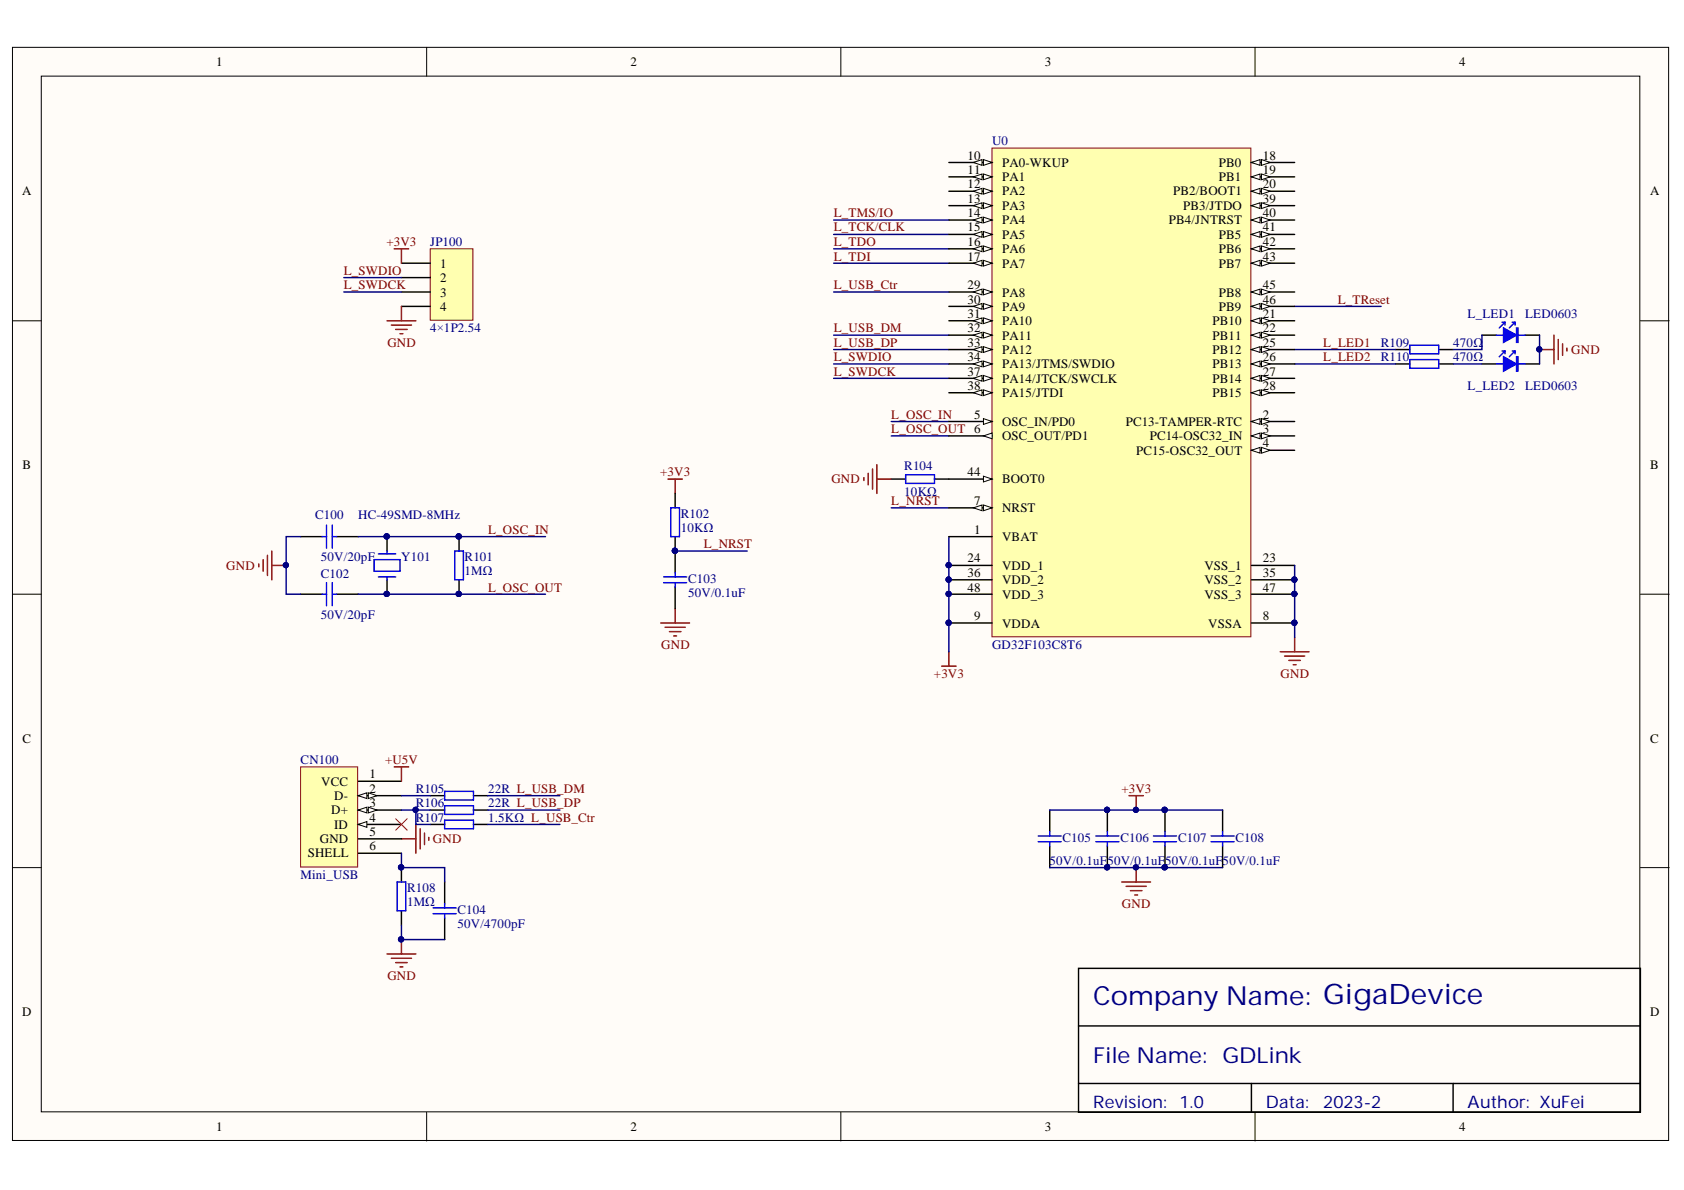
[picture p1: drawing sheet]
<svg xmlns="http://www.w3.org/2000/svg" width="297mm" height="210mm" viewBox="0 0 297 210" stroke-linecap="round" stroke-linejoin="round" font-family="sans-serif">
<defs><g id="words">
<text font-size="4.6" fill="#000080" x="192.8" y="177.2">Company Name: GigaDevice</text>
<text font-size="3.9" fill="#000080" x="192.8" y="187.6">File Name: GDLink</text>
<g font-size="3" fill="#000080">
<text x="192.8" y="195.4">Revision:</text>
<text x="208" y="195.4">1.0</text>
<text x="223.3" y="195.4">Data:</text>
<text x="233.4" y="195.4">2023-2</text>
<text x="258.9" y="195.4">Author: XuFei</text>
</g>
<g font-size="2.3">
<text x="38.1" y="11.7">1</text>
<text x="111.2" y="11.7">2</text>
<text x="184.3" y="11.7">3</text>
<text x="257.4" y="11.7">4</text>
<text x="170.7" y="28.1">10</text>
<text x="176.8" y="29.4">PA0-WKUP</text>
<text x="215" y="29.4">PB0</text>
<text x="222.8" y="28.1">18</text>
<text x="3.9" y="34.5">A</text>
<text x="170.7" y="30.7">11</text>
<text x="170.7" y="33.2">12</text>
<text x="170.7" y="35.7">13</text>
<text x="176.8" y="31.9">PA1</text>
<text x="176.8" y="34.5">PA2</text>
<text x="206.9" y="34.5">PB2/BOOT1</text>
<text x="215" y="31.9">PB1</text>
<text x="222.8" y="30.7">19</text>
<text x="222.8" y="33.2">20</text>
<text x="222.8" y="35.7">39</text>
<text x="291.1" y="34.5">A</text>
<text x="170.7" y="38.3">14</text>
<text x="170.7" y="40.8">15</text>
<text x="176.8" y="37">PA3</text>
<text x="176.8" y="39.5">PA4</text>
<text x="206.2" y="39.5">PB4/JNTRST</text>
<text x="208.7" y="37">PB3/JTDO</text>
<text x="222.8" y="38.3">40</text>
<text x="222.8" y="40.8">41</text>
<text x="77.6" y="47.2">1</text>
<text x="170.7" y="43.4">16</text>
<text x="170.7" y="46">17</text>
<text x="176.8" y="42.1">PA5</text>
<text x="176.8" y="44.7">PA6</text>
<text x="176.8" y="47.2">PA7</text>
<text x="215" y="42.1">PB5</text>
<text x="215" y="44.7">PB6</text>
<text x="215" y="47.2">PB7</text>
<text x="222.8" y="43.4">42</text>
<text x="222.8" y="46">43</text>
<text x="77.6" y="49.8">2</text>
<text x="77.6" y="52.3">3</text>
<text x="170.7" y="51">29</text>
<text x="170.7" y="53.6">30</text>
<text x="176.8" y="52.3">PA8</text>
<text x="215" y="52.3">PB8</text>
<text x="222.8" y="51">45</text>
<text x="222.8" y="53.6">46</text>
<text x="77.6" y="54.8">4</text>
<text x="170.7" y="56.1">31</text>
<text x="170.7" y="58.6">32</text>
<text x="176.8" y="54.8">PA9</text>
<text x="176.8" y="57.4">PA10</text>
<text x="176.8" y="59.9">PA11</text>
<text x="213.9" y="57.4">PB10</text>
<text x="213.9" y="59.9">PB11</text>
<text x="215" y="54.8">PB9</text>
<text x="222.8" y="56.1">21</text>
<text x="222.8" y="58.6">22</text>
<text x="170.7" y="61.2">33</text>
<text x="170.7" y="63.7">34</text>
<text x="176.8" y="62.4">PA12</text>
<text x="176.8" y="65">PA13/JTMS/SWDIO</text>
<text x="213.9" y="62.4">PB12</text>
<text x="213.9" y="65">PB13</text>
<text x="222.8" y="61.2">25</text>
<text x="222.8" y="63.7">26</text>
<text x="170.7" y="66.2">37</text>
<text x="170.7" y="68.8">38</text>
<text x="176.8" y="67.5">PA14/JTCK/SWCLK</text>
<text x="176.8" y="70.1">PA15/JTDI</text>
<text x="213.9" y="67.5">PB14</text>
<text x="213.9" y="70.1">PB15</text>
<text x="222.8" y="66.2">27</text>
<text x="222.8" y="68.8">28</text>
<text x="171.8" y="73.9">5</text>
<text x="176.8" y="75.1">OSC_IN/PD0</text>
<text x="176.8" y="77.7">OSC_OUT/PD1</text>
<text x="198.6" y="75.1">PC13-TAMPER-RTC</text>
<text x="202.8" y="77.7">PC14-OSC32_IN</text>
<text x="222.8" y="73.9">2</text>
<text x="222.8" y="76.4">3</text>
<text x="4" y="82.7">B</text>
<text x="170.7" y="84">44</text>
<text x="200.4" y="80.2">PC15-OSC32_OUT</text>
<text x="222.8" y="78.9">4</text>
<text x="291.1" y="82.7">B</text>
<text x="171.8" y="89.1">7</text>
<text x="176.8" y="85.3">BOOT0</text>
<text x="171.8" y="94.1">1</text>
<text x="176.8" y="90.3">NRST</text>
<text x="176.8" y="95.4">VBAT</text>
<text x="170.7" y="99.2">24</text>
<text x="170.7" y="101.7">36</text>
<text x="176.8" y="100.5">VDD_1</text>
<text x="212.4" y="100.5">VSS_1</text>
<text x="222.8" y="99.2">23</text>
<text x="222.8" y="101.7">35</text>
<text x="170.7" y="104.4">48</text>
<text x="176.8" y="103">VDD_2</text>
<text x="176.8" y="105.6">VDD_3</text>
<text x="212.4" y="103">VSS_2</text>
<text x="212.4" y="105.6">VSS_3</text>
<text x="222.8" y="104.4">47</text>
<text x="171.8" y="109.4">9</text>
<text x="176.8" y="110.7">VDDA</text>
<text x="213.1" y="110.7">VSSA</text>
<text x="222.8" y="109.4">8</text>
<text x="4" y="131">C</text>
<text x="291.1" y="131">C</text>
<text x="65.2" y="137.3">1</text>
<text x="56.7" y="138.6">VCC</text>
<text x="58.4" y="143.6">D+</text>
<text x="58.9" y="141.1">D-</text>
<text x="65.2" y="139.8">2</text>
<text x="65.2" y="142.4">3</text>
<text x="56.4" y="148.7">GND</text>
<text x="58.9" y="146.2">ID</text>
<text x="65.2" y="144.9">4</text>
<text x="65.2" y="147.4">5</text>
<text x="65.2" y="150">6</text>
<text x="54.3" y="151.2">SHELL</text>
<text x="3.9" y="179.2">D</text>
<text x="291.1" y="179.2">D</text>
<text x="38.1" y="199.5">1</text>
<text x="111.2" y="199.5">2</text>
<text x="184.3" y="199.5">3</text>
<text x="257.4" y="199.5">4</text>
</g>
<g font-size="2.3" fill="#000080">
<text x="175" y="25.6">U0</text>
<text x="75.9" y="43.4">JP100</text>
<text x="75.9" y="58.6">4×1P2.54</text>
<text x="258.9" y="56.1">L_LED1</text>
<text x="269" y="56.1">LED0603</text>
<text x="243.6" y="61.2">R109</text>
<text x="243.6" y="63.7">R110</text>
<text x="256.3" y="61.2">470Ω</text>
<text x="256.3" y="63.7">470Ω</text>
<text x="258.9" y="68.8">L_LED2</text>
<text x="269" y="68.8">LED0603</text>
<text x="159.5" y="83">R104</text>
<text x="159.5" y="87.5">10KΩ</text>
<text x="55.6" y="91.6">C100</text>
<text x="63.2" y="91.6">HC-49SMD-8MHz</text>
<text x="120.1" y="91.3">R102</text>
<text x="120.1" y="93.9">10KΩ</text>
<text x="56.6" y="98.9">50V/20pF</text>
<text x="56.6" y="102">C102</text>
<text x="70.8" y="98.9">Y101</text>
<text x="82" y="98.9">R101</text>
<text x="82" y="101.5">1MΩ</text>
<text x="121.4" y="102.7">C103</text>
<text x="121.4" y="105.4">50V/0.1uF</text>
<text x="56.6" y="109.2">50V/20pF</text>
<text x="175" y="114.5">GD32F103C8T6</text>
<text x="53" y="134.8">CN100</text>
<text x="73.3" y="139.8">R105</text>
<text x="73.3" y="142.4">R106</text>
<text x="86.1" y="139.8">22R L_USB_DM</text>
<text x="86.1" y="142.4">22R L_USB_DP</text>
<text x="73.3" y="144.9">R107</text>
<text x="86.1" y="144.9">1.5KΩ L_USB_Ctr</text>
<text x="187.4" y="148.5">C105</text>
<text x="197.6" y="148.5">C106</text>
<text x="207.8" y="148.5">C107</text>
<text x="217.9" y="148.5">C108</text>
<text x="53" y="155.1">Mini_USB</text>
<text x="185.1" y="152.5">50V/0.1uF</text>
<text x="195.4" y="152.5">50V/0.1uF</text>
<text x="205.5" y="152.5">50V/0.1uF</text>
<text x="215.7" y="152.5">50V/0.1uF</text>
<text x="71.8" y="157.3">R108</text>
<text x="71.8" y="159.9">1MΩ</text>
<text x="80.7" y="161.1">C104</text>
<text x="80.7" y="163.8">50V/4700pF</text>
</g>
<g font-size="2.3" fill="#800000">
<text x="147.1" y="38.3">L_TMS/IO</text>
<text x="147.1" y="40.8">L_TCK/CLK</text>
<text x="68.2" y="43.4">+3V3</text>
<text x="147.1" y="46">L_TDI</text>
<text x="147.1" y="43.4">L_TDO</text>
<text x="60.6" y="48.5">L_SWDIO</text>
<text x="60.6" y="51">L_SWDCK</text>
<text x="147.1" y="51">L_USB_Ctr</text>
<text x="236" y="53.6">L_TReset</text>
<text x="147.1" y="58.6">L_USB_DM</text>
<text x="68.3" y="61.2">GND</text>
<text x="147.1" y="63.7">L_SWDIO</text>
<text x="147.1" y="61.2">L_USB_DP</text>
<text x="233.4" y="61.2">L_LED1</text>
<text x="233.4" y="63.7">L_LED2</text>
<text x="277.1" y="62.4">GND</text>
<text x="147.1" y="66.2">L_SWDCK</text>
<text x="157.2" y="73.9">L_OSC_IN</text>
<text x="157.2" y="76.4">L_OSC_OUT 6</text>
<text x="116.5" y="84">+3V3</text>
<text x="146.6" y="85.3">GND</text>
<text x="157.2" y="89.1">L_NRST</text>
<text x="86.1" y="94.1">L_OSC_IN</text>
<text x="39.9" y="100.5">GND</text>
<text x="124.2" y="96.7">L_NRST</text>
<text x="86.1" y="104.4">L_OSC_OUT</text>
<text x="116.6" y="114.5">GND</text>
<text x="164.7" y="119.6">+3V3</text>
<text x="225.9" y="119.6">GND</text>
<text x="67.9" y="134.8">+U5V</text>
<text x="197.8" y="139.8">+3V3</text>
<text x="76.4" y="148.7">GND</text>
<text x="197.9" y="160.1">GND</text>
<text x="68.3" y="172.9">GND</text>
</g>
</g></defs>
<g fill="#fffcf8" stroke="#000" stroke-width=".18">
<path d="M2.2 8.4h292.1v192.8h-292.1z"/>
<path d="M7.3 13.4h281.9v182.7h-281.9z"/>
</g>
<path d="M75.3 8.4v5M148.3 8.4v5M221.4 8.4v5M2.2 56.6h5.1M289.3 56.6h5.1M2.2 104.8h5.1M289.3 104.8h5.1M2.2 153h5.1M289.3 153h5.1M75.3 196.2v5.1M148.3 196.2v5.1M221.4 196.2v5.1" fill="none" stroke="#000" stroke-width=".18"/>
<g fill="none" stroke="#000" stroke-width=".25">
<path d="M53 94.7h3.8M59.4 94.7h3.8M68.3 94.7v2.5M81 94.7v2.5M119.1 87v2.6M119.1 94.7v6.3M157.2 84.5h2.5M164.8 84.5h2.6M53 104.8h3.8M59.4 104.8h3.8M68.3 102.3v2.5M81 102.3v2.5"/>
<path d="M119.1 103.5v3.8M185.2 142.9v3.8M185.2 149.2v3.8M195.3 142.9v3.8M195.3 149.2v3.8M205.5 142.9v3.8M205.5 149.2v3.8M215.7 142.9v3.8M215.7 149.2v3.8M190.2 170.8h99.1v25.4h-99.1zM190.2 181h99.1M190.2 191.1h99.1"/>
<path d="M220.7 191.1v5.1M256.3 191.1v5.1"/>
</g>
<g fill="none" stroke="#00f" stroke-width=".25">
<path d="M56.8 94.7h.8M57.6 92.6v4.1M58.6 94.7h.8M58.6 92.6v4.1M66 98.7h4.6v2h-4.6zM66.7 97.7h3.1M68.3 97.2v.5M80.2 97.2h1.5v5.1h-1.5zM118.3 89.6h1.6v5.1h-1.6zM159.7 83.7h5.1v1.6h-5.1zM56.8 104.8h.8M57.6 102.8v4"/>
<path d="M58.6 102.8v4M58.6 104.8h.8M66.7 101.8h3.1M68.3 101.8v.5M117.1 101.8h4M117.1 102.8h4M119.1 101v.8M119.1 102.8v.7M183.1 147.5h4.1M183.1 148.5h4.1M185.2 146.7v.8M185.2 148.5v.7"/>
<path d="M193.3 147.5h4.1M193.3 148.5h4.1M195.3 146.7v.8M195.3 148.5v.7M203.5 147.5h4M203.5 148.5h4M205.5 146.7v.8M205.5 148.5v.7M213.6 147.5h4.1M213.6 148.5h4.1M215.7 146.7v.8M215.7 148.5v.7"/>
</g>
<g fill="#000080" stroke="#000080" stroke-width=".18">
<circle cx="68.2" cy="104.8" r=".46"/>
<circle cx="68.2" cy="94.6" r=".47"/>
<circle cx="50.4" cy="99.7" r=".46"/>
<circle cx="119" cy="97.1" r=".46"/>
<circle cx="195.3" cy="153" r=".46"/>
<circle cx="195.3" cy="142.8" r=".46"/>
<circle cx="205.4" cy="153" r=".46"/>
<circle cx="205.4" cy="142.8" r=".47"/>
<circle cx="80.9" cy="104.8" r=".46"/>
<circle cx="80.9" cy="94.6" r=".47"/>
<circle cx="200.4" cy="153" r=".46"/>
<circle cx="200.4" cy="142.8" r=".46"/>
</g>
<g fill="none" stroke="#800000" stroke-width=".25">
<path d="M45.7 99.5v.5M46.4 98.7v2M47.2 98v3.5M47.9 97.2v5.1M47.9 99.7h2.6M117.8 84.5h2.6M119.1 84.5v2.5M152.4 84.2v.6M153.1 83.5v2M153.9 82.7v3.6M154.7 84.5h2.5M154.7 82v5"/>
<path d="M116.5 109.9h5.1M117.3 110.6h3.6M118.1 111.4h2M118.8 112.2h.5M119.1 107.3v2.6M225.8 115h5.1M226.6 115.7h3.5M227.3 116.5h2.1M228.1 117.2h.5M228.4 112.4v2.6M197.9 155.6h5M198.6 156.3h3.6"/>
<path d="M199.1 140.3h2.6M199.4 157.1h2M200.2 157.9h.5M200.4 140.3v2.6M200.4 153v2.6"/>
</g>
<path d="M75.9 43.9h7.5v12.6h-7.5z" fill="#ffffb0" stroke="#800000" stroke-width=".18"/>
<path d="M70.8 46.4h5.1M70.8 49h5.1M70.8 51.5h5.1M70.8 54h5.1M261.4 59.1h2.5M269 59.1h2.6" fill="none" stroke="#000" stroke-width=".25"/>
<path d="M68.3 56.6h5.1M69 57.3h3.6M69.5 43.9h2.6M69.8 58.1h2M70.6 58.9h.5M70.8 43.9v2.5M70.8 54v2.6M166.1 117.5h2.5M167.4 115v2.5" fill="none" stroke="#800000" stroke-width=".25"/>
<path d="M265.2 57.8l2.3 1.3-2.3 1.3z" fill="#00f"/>
<path d="M263.9 59.1h1.3M265 56.8h.5M265.2 57.8l2.3 1.3-2.3 1.3zM265.5 56.8l-1.1 1M265.5 56.8v.5M266.7 56.8h.5M267.2 56.8l-1 1M267.2 56.8v.5M267.5 57.8h.2v2.6h-.2zM267.6 57.8v2.6M267.7 59.1h1.3" fill="none" stroke="#00f" stroke-width=".25"/>
<path d="M261.4 64.2h2.5M269 64.2h2.6" fill="none" stroke="#000" stroke-width=".25"/>
<path d="M265.2 62.9l2.3 1.3-2.3 1.3z" fill="#00f"/>
<g fill="none" stroke="#00f" stroke-width=".25">
<path d="M248.7 60.9h5.1v1.5h-5.1zM248.7 63.4h5.1v1.6h-5.1zM263.9 64.2h1.3M265 61.9h.5M265.2 62.9l2.3 1.3-2.3 1.3zM265.5 61.9l-1.1 1M265.5 61.9v.5M266.7 61.9h.5M267.2 61.9l-1 1M267.2 61.9v.5M267.5 62.9h.2v2.6h-.2zM267.6 62.9v2.6"/>
<path d="M267.7 64.2h1.3M78.4 139.6h5.1v1.5h-5.1zM70 155.6h1.6v5.1h-1.6zM78.4 142.1h5.1v1.5h-5.1zM78.4 159.4v.7M76.4 160.1h4.1M76.4 161.2h4.1M78.4 161.2v.7"/>
</g>
<path d="M246.1 61.7h2.6M246.1 64.2h2.6M253.8 61.7h2.5M253.8 64.2h2.5M70.8 153v2.6M75.9 140.3h2.5M75.9 142.9h2.5M78.4 155.6v3.8M83.5 140.3h2.6M83.5 142.9h2.6M70.8 160.7v2.5M78.4 161.9v3.8" fill="none" stroke="#000" stroke-width=".25"/>
<g fill="none" stroke="#800000" stroke-width=".25">
<path d="M274.1 59.1v5.1M274.9 59.9v3.5M271.6 61.7h2.5M275.6 60.6v2.1M276.4 61.4v.5M70.8 148h2.6M73.4 145.4v5.1M74.1 146.2v3.5M74.9 146.9v2.1M75.6 147.7v.5M68.3 168.3h5.1M69 169h3.6"/>
<path d="M69.8 169.8h2M70.6 170.6h.5M70.8 165.7v2.6"/>
</g>
<g fill="#000080" stroke="#000080" stroke-width=".18">
<circle cx="271.5" cy="61.6" r=".46"/>
<circle cx="70.8" cy="153" r=".46"/>
<circle cx="70.7" cy="165.7" r=".47"/>
</g>
<path d="M53 135.3h10.1v17.6h-10.1z" fill="#ffffb0" stroke="#800000" stroke-width=".18"/>
<path d="M63.2 137.8h7.6M63.2 140.3h7.6" fill="none" stroke="#000" stroke-width=".25"/>
<path d="M63.2 140.3l1.5-.5v1.1z" fill="#fffcf8"/>
<path d="M63.2 140.3l1.5-.5v1.1z" fill="none" stroke="#000" stroke-width=".18"/>
<path d="M65 139.8l1.5 .5-1.5 .6z" fill="#fffcf8"/>
<path d="M65 139.8l1.5 .5-1.5 .6z" fill="none" stroke="#000" stroke-width=".18"/>
<path d="M63.2 142.9h7.6" fill="none" stroke="#000" stroke-width=".25"/>
<path d="M63.2 142.9l1.5-.5v1z" fill="#fffcf8"/>
<path d="M63.2 142.9l1.5-.5v1z" fill="none" stroke="#000" stroke-width=".18"/>
<path d="M65 142.4l1.5 .5-1.5 .5z" fill="#fffcf8"/>
<path d="M65 142.4l1.5 .5-1.5 .5z" fill="none" stroke="#000" stroke-width=".18"/>
<path d="M63.2 145.4h7.6" fill="none" stroke="#000" stroke-width=".25"/>
<path d="M63.2 145.4l1.5-.5v1z" fill="#fffcf8"/>
<path d="M63.2 145.4l1.5-.5v1z" fill="none" stroke="#000" stroke-width=".18"/>
<path d="M63.2 148h7.6M63.2 150.5h7.6" fill="none" stroke="#000" stroke-width=".25"/>
<path d="M69.8 144.4l2 2M71.8 144.4l-2 2" fill="none" stroke="#f00" stroke-width=".18"/>
<path d="M69.5 135.3h2.6M70.8 135.3v2.5" fill="none" stroke="#800000" stroke-width=".25"/>
<g fill="none" stroke="#000080" stroke-width=".25">
<path d="M147 38.8h20.4M60.6 49h10.2M60.6 51.5h10.2M147 59.1h20.4M147 41.4h20.4M147 43.9h20.4M147 46.4h20.4M228.4 54h15.2M261.4 59.1v2.6h-5.1M271.6 59.1v5.1M147 61.7h20.4M147 64.2h20.4"/>
<path d="M147 66.7h20.4M157.2 74.3h10.2M157.2 76.9h10.2M228.4 61.7h17.7M228.4 64.2h17.7M256.3 64.2h5.1M53 94.7h-2.5v10.1h2.5M63.2 94.7h33M119.1 97.2h12.7M157.2 89.6h10.2M167.4 94.7v20.3M63.2 104.8h33"/>
<path d="M70.8 142.9h5.1M70.8 150.5v2.5h7.6v2.6M70.8 140.3h5.1M86.1 140.3h12.7M86.1 142.9h12.7M185.2 142.9h30.5M185.2 153h30.5M70.8 163.2v2.5h7.6"/>
</g>
<g fill="#000080" stroke="#000080" stroke-width=".18">
<circle cx="50.4" cy="99.7" r=".46"/>
<circle cx="119" cy="97.1" r=".46"/>
<circle cx="68.2" cy="94.6" r=".47"/>
<circle cx="80.9" cy="94.6" r=".47"/>
<circle cx="68.2" cy="104.8" r=".46"/>
<circle cx="80.9" cy="104.8" r=".46"/>
<circle cx="167.3" cy="99.7" r=".46"/>
<circle cx="167.3" cy="102.2" r=".46"/>
<circle cx="167.3" cy="104.8" r=".46"/>
<circle cx="167.3" cy="109.8" r=".46"/>
<circle cx="271.5" cy="61.6" r=".46"/>
<circle cx="73.3" cy="142.8" r=".46"/>
<circle cx="70.7" cy="165.7" r=".47"/>
<circle cx="70.8" cy="153" r=".46"/>
<circle cx="195.3" cy="142.8" r=".46"/>
<circle cx="200.4" cy="142.8" r=".46"/>
<circle cx="205.4" cy="142.8" r=".47"/>
<circle cx="195.3" cy="153" r=".46"/>
<circle cx="200.4" cy="153" r=".46"/>
<circle cx="205.4" cy="153" r=".46"/>
</g>
<path d="M175 26.1h45.6v86.2h-45.6z" fill="#ffffb0" stroke="#800000" stroke-width=".18"/>
<path d="M167.4 84.5h7.6" fill="none" stroke="#000" stroke-width=".25"/>
<path d="M173.5 84l1.5 .5-1.5 .5z" fill="#fffcf8"/>
<path d="M173.5 84l1.5 .5-1.5 .5z" fill="none" stroke="#000" stroke-width=".18"/>
<path d="M167.4 89.6h7.6" fill="none" stroke="#000" stroke-width=".25"/>
<path d="M173.5 89.1l1.5 .5-1.5 .5z" fill="#fffcf8"/>
<path d="M173.5 89.1l1.5 .5-1.5 .5z" fill="none" stroke="#000" stroke-width=".18"/>
<path d="M171.7 89.6l1.5-.5v1z" fill="#fffcf8"/>
<path d="M171.7 89.6l1.5-.5v1z" fill="none" stroke="#000" stroke-width=".18"/>
<path d="M167.4 74.3h7.6" fill="none" stroke="#000" stroke-width=".25"/>
<path d="M173.5 73.8l1.5 .5-1.5 .6z" fill="#fffcf8"/>
<path d="M173.5 73.8l1.5 .5-1.5 .6z" fill="none" stroke="#000" stroke-width=".18"/>
<path d="M167.4 76.9h7.6" fill="none" stroke="#000" stroke-width=".25"/>
<path d="M173.5 76.9l1.5-.5v1z" fill="#fffcf8"/>
<path d="M173.5 76.9l1.5-.5v1z" fill="none" stroke="#000" stroke-width=".18"/>
<path d="M167.4 28.7h7.6" fill="none" stroke="#000" stroke-width=".25"/>
<path d="M173.5 28.2l1.5 .5-1.5 .5z" fill="#fffcf8"/>
<path d="M173.5 28.2l1.5 .5-1.5 .5z" fill="none" stroke="#000" stroke-width=".18"/>
<path d="M171.7 28.7l1.5-.5v1z" fill="#fffcf8"/>
<path d="M171.7 28.7l1.5-.5v1z" fill="none" stroke="#000" stroke-width=".18"/>
<path d="M167.4 31.2h7.6" fill="none" stroke="#000" stroke-width=".25"/>
<path d="M173.5 30.7l1.5 .5-1.5 .5z" fill="#fffcf8"/>
<path d="M173.5 30.7l1.5 .5-1.5 .5z" fill="none" stroke="#000" stroke-width=".18"/>
<path d="M171.7 31.2l1.5-.5v1z" fill="#fffcf8"/>
<path d="M171.7 31.2l1.5-.5v1z" fill="none" stroke="#000" stroke-width=".18"/>
<path d="M167.4 33.7h7.6" fill="none" stroke="#000" stroke-width=".25"/>
<path d="M173.5 33.2l1.5 .5-1.5 .5z" fill="#fffcf8"/>
<path d="M173.5 33.2l1.5 .5-1.5 .5z" fill="none" stroke="#000" stroke-width=".18"/>
<path d="M171.7 33.7l1.5-.5v1z" fill="#fffcf8"/>
<path d="M171.7 33.7l1.5-.5v1z" fill="none" stroke="#000" stroke-width=".18"/>
<path d="M167.4 36.3h7.6" fill="none" stroke="#000" stroke-width=".25"/>
<path d="M173.5 35.8l1.5 .5-1.5 .5z" fill="#fffcf8"/>
<path d="M173.5 35.8l1.5 .5-1.5 .5z" fill="none" stroke="#000" stroke-width=".18"/>
<path d="M171.7 36.3l1.5-.5v1z" fill="#fffcf8"/>
<path d="M171.7 36.3l1.5-.5v1z" fill="none" stroke="#000" stroke-width=".18"/>
<path d="M167.4 38.8h7.6" fill="none" stroke="#000" stroke-width=".25"/>
<path d="M173.5 38.3l1.5 .5-1.5 .5z" fill="#fffcf8"/>
<path d="M173.5 38.3l1.5 .5-1.5 .5z" fill="none" stroke="#000" stroke-width=".18"/>
<path d="M171.7 38.8l1.5-.5v1z" fill="#fffcf8"/>
<path d="M171.7 38.8l1.5-.5v1z" fill="none" stroke="#000" stroke-width=".18"/>
<path d="M167.4 41.4h7.6" fill="none" stroke="#000" stroke-width=".25"/>
<path d="M173.5 40.8l1.5 .6-1.5 .5z" fill="#fffcf8"/>
<path d="M173.5 40.8l1.5 .6-1.5 .5z" fill="none" stroke="#000" stroke-width=".18"/>
<path d="M171.7 41.4l1.5-.6v1.1z" fill="#fffcf8"/>
<path d="M171.7 41.4l1.5-.6v1.1z" fill="none" stroke="#000" stroke-width=".18"/>
<path d="M167.4 43.9h7.6" fill="none" stroke="#000" stroke-width=".25"/>
<path d="M173.5 43.4l1.5 .5-1.5 .5z" fill="#fffcf8"/>
<path d="M173.5 43.4l1.5 .5-1.5 .5z" fill="none" stroke="#000" stroke-width=".18"/>
<path d="M171.7 43.9l1.5-.5v1z" fill="#fffcf8"/>
<path d="M171.7 43.9l1.5-.5v1z" fill="none" stroke="#000" stroke-width=".18"/>
<path d="M167.4 46.4h7.6" fill="none" stroke="#000" stroke-width=".25"/>
<path d="M173.5 45.9l1.5 .5-1.5 .5z" fill="#fffcf8"/>
<path d="M173.5 45.9l1.5 .5-1.5 .5z" fill="none" stroke="#000" stroke-width=".18"/>
<path d="M171.7 46.4l1.5-.5v1z" fill="#fffcf8"/>
<path d="M171.7 46.4l1.5-.5v1z" fill="none" stroke="#000" stroke-width=".18"/>
<path d="M167.4 51.5h7.6" fill="none" stroke="#000" stroke-width=".25"/>
<path d="M173.5 51l1.5 .5-1.5 .5z" fill="#fffcf8"/>
<path d="M173.5 51l1.5 .5-1.5 .5z" fill="none" stroke="#000" stroke-width=".18"/>
<path d="M171.7 51.5l1.5-.5v1z" fill="#fffcf8"/>
<path d="M171.7 51.5l1.5-.5v1z" fill="none" stroke="#000" stroke-width=".18"/>
<path d="M167.4 54h7.6" fill="none" stroke="#000" stroke-width=".25"/>
<path d="M173.5 53.5l1.5 .5-1.5 .5z" fill="#fffcf8"/>
<path d="M173.5 53.5l1.5 .5-1.5 .5z" fill="none" stroke="#000" stroke-width=".18"/>
<path d="M171.7 54l1.5-.5v1z" fill="#fffcf8"/>
<path d="M171.7 54l1.5-.5v1z" fill="none" stroke="#000" stroke-width=".18"/>
<path d="M167.4 56.6h7.6" fill="none" stroke="#000" stroke-width=".25"/>
<path d="M173.5 56.1l1.5 .5-1.5 .5z" fill="#fffcf8"/>
<path d="M173.5 56.1l1.5 .5-1.5 .5z" fill="none" stroke="#000" stroke-width=".18"/>
<path d="M171.7 56.6l1.5-.5v1z" fill="#fffcf8"/>
<path d="M171.7 56.6l1.5-.5v1z" fill="none" stroke="#000" stroke-width=".18"/>
<path d="M167.4 59.1h7.6" fill="none" stroke="#000" stroke-width=".25"/>
<path d="M173.5 58.6l1.5 .5-1.5 .5z" fill="#fffcf8"/>
<path d="M173.5 58.6l1.5 .5-1.5 .5z" fill="none" stroke="#000" stroke-width=".18"/>
<path d="M171.7 59.1l1.5-.5v1z" fill="#fffcf8"/>
<path d="M171.7 59.1l1.5-.5v1z" fill="none" stroke="#000" stroke-width=".18"/>
<path d="M167.4 61.7h7.6" fill="none" stroke="#000" stroke-width=".25"/>
<path d="M173.5 61.1l1.5 .6-1.5 .5z" fill="#fffcf8"/>
<path d="M173.5 61.1l1.5 .6-1.5 .5z" fill="none" stroke="#000" stroke-width=".18"/>
<path d="M171.7 61.7l1.5-.6v1.1z" fill="#fffcf8"/>
<path d="M171.7 61.7l1.5-.6v1.1z" fill="none" stroke="#000" stroke-width=".18"/>
<path d="M167.4 64.2h7.6" fill="none" stroke="#000" stroke-width=".25"/>
<path d="M173.5 63.7l1.5 .5-1.5 .5z" fill="#fffcf8"/>
<path d="M173.5 63.7l1.5 .5-1.5 .5z" fill="none" stroke="#000" stroke-width=".18"/>
<path d="M171.7 64.2l1.5-.5v1z" fill="#fffcf8"/>
<path d="M171.7 64.2l1.5-.5v1z" fill="none" stroke="#000" stroke-width=".18"/>
<path d="M167.4 66.7h7.6" fill="none" stroke="#000" stroke-width=".25"/>
<path d="M173.5 66.2l1.5 .5-1.5 .5z" fill="#fffcf8"/>
<path d="M173.5 66.2l1.5 .5-1.5 .5z" fill="none" stroke="#000" stroke-width=".18"/>
<path d="M171.7 66.7l1.5-.5v1z" fill="#fffcf8"/>
<path d="M171.7 66.7l1.5-.5v1z" fill="none" stroke="#000" stroke-width=".18"/>
<path d="M167.4 69.3h7.6" fill="none" stroke="#000" stroke-width=".25"/>
<path d="M173.5 68.8l1.5 .5-1.5 .5z" fill="#fffcf8"/>
<path d="M173.5 68.8l1.5 .5-1.5 .5z" fill="none" stroke="#000" stroke-width=".18"/>
<path d="M171.7 69.3l1.5-.5v1z" fill="#fffcf8"/>
<path d="M171.7 69.3l1.5-.5v1z" fill="none" stroke="#000" stroke-width=".18"/>
<path d="M220.7 28.7h7.7" fill="none" stroke="#000" stroke-width=".25"/>
<path d="M220.7 28.7l1.6-.5v1z" fill="#fffcf8"/>
<path d="M220.7 28.7l1.6-.5v1z" fill="none" stroke="#000" stroke-width=".18"/>
<path d="M222.5 28.2l1.5 .5-1.5 .5z" fill="#fffcf8"/>
<path d="M222.5 28.2l1.5 .5-1.5 .5z" fill="none" stroke="#000" stroke-width=".18"/>
<path d="M220.7 31.2h7.7" fill="none" stroke="#000" stroke-width=".25"/>
<path d="M220.7 31.2l1.6-.5v1z" fill="#fffcf8"/>
<path d="M220.7 31.2l1.6-.5v1z" fill="none" stroke="#000" stroke-width=".18"/>
<path d="M222.5 30.7l1.5 .5-1.5 .5z" fill="#fffcf8"/>
<path d="M222.5 30.7l1.5 .5-1.5 .5z" fill="none" stroke="#000" stroke-width=".18"/>
<path d="M220.7 33.7h7.7" fill="none" stroke="#000" stroke-width=".25"/>
<path d="M220.7 33.7l1.6-.5v1z" fill="#fffcf8"/>
<path d="M220.7 33.7l1.6-.5v1z" fill="none" stroke="#000" stroke-width=".18"/>
<path d="M222.5 33.2l1.5 .5-1.5 .5z" fill="#fffcf8"/>
<path d="M222.5 33.2l1.5 .5-1.5 .5z" fill="none" stroke="#000" stroke-width=".18"/>
<path d="M220.7 36.3h7.7" fill="none" stroke="#000" stroke-width=".25"/>
<path d="M220.7 36.3l1.6-.5v1z" fill="#fffcf8"/>
<path d="M220.7 36.3l1.6-.5v1z" fill="none" stroke="#000" stroke-width=".18"/>
<path d="M222.5 35.8l1.5 .5-1.5 .5z" fill="#fffcf8"/>
<path d="M222.5 35.8l1.5 .5-1.5 .5z" fill="none" stroke="#000" stroke-width=".18"/>
<path d="M220.7 38.8h7.7" fill="none" stroke="#000" stroke-width=".25"/>
<path d="M220.7 38.8l1.6-.5v1z" fill="#fffcf8"/>
<path d="M220.7 38.8l1.6-.5v1z" fill="none" stroke="#000" stroke-width=".18"/>
<path d="M222.5 38.3l1.5 .5-1.5 .5z" fill="#fffcf8"/>
<path d="M222.5 38.3l1.5 .5-1.5 .5z" fill="none" stroke="#000" stroke-width=".18"/>
<path d="M220.7 41.4h7.7" fill="none" stroke="#000" stroke-width=".25"/>
<path d="M220.7 41.4l1.6-.6v1.1z" fill="#fffcf8"/>
<path d="M220.7 41.4l1.6-.6v1.1z" fill="none" stroke="#000" stroke-width=".18"/>
<path d="M222.5 40.8l1.5 .6-1.5 .5z" fill="#fffcf8"/>
<path d="M222.5 40.8l1.5 .6-1.5 .5z" fill="none" stroke="#000" stroke-width=".18"/>
<path d="M220.7 43.9h7.7" fill="none" stroke="#000" stroke-width=".25"/>
<path d="M220.7 43.9l1.6-.5v1z" fill="#fffcf8"/>
<path d="M220.7 43.9l1.6-.5v1z" fill="none" stroke="#000" stroke-width=".18"/>
<path d="M222.5 43.4l1.5 .5-1.5 .5z" fill="#fffcf8"/>
<path d="M222.5 43.4l1.5 .5-1.5 .5z" fill="none" stroke="#000" stroke-width=".18"/>
<path d="M220.7 46.4h7.7" fill="none" stroke="#000" stroke-width=".25"/>
<path d="M220.7 46.4l1.6-.5v1z" fill="#fffcf8"/>
<path d="M220.7 46.4l1.6-.5v1z" fill="none" stroke="#000" stroke-width=".18"/>
<path d="M222.5 45.9l1.5 .5-1.5 .5z" fill="#fffcf8"/>
<path d="M222.5 45.9l1.5 .5-1.5 .5z" fill="none" stroke="#000" stroke-width=".18"/>
<path d="M220.7 51.5h7.7" fill="none" stroke="#000" stroke-width=".25"/>
<path d="M220.7 51.5l1.6-.5v1z" fill="#fffcf8"/>
<path d="M220.7 51.5l1.6-.5v1z" fill="none" stroke="#000" stroke-width=".18"/>
<path d="M222.5 51l1.5 .5-1.5 .5z" fill="#fffcf8"/>
<path d="M222.5 51l1.5 .5-1.5 .5z" fill="none" stroke="#000" stroke-width=".18"/>
<path d="M220.7 54h7.7" fill="none" stroke="#000" stroke-width=".25"/>
<path d="M220.7 54l1.6-.5v1z" fill="#fffcf8"/>
<path d="M220.7 54l1.6-.5v1z" fill="none" stroke="#000" stroke-width=".18"/>
<path d="M222.5 53.5l1.5 .5-1.5 .5z" fill="#fffcf8"/>
<path d="M222.5 53.5l1.5 .5-1.5 .5z" fill="none" stroke="#000" stroke-width=".18"/>
<path d="M220.7 56.6h7.7" fill="none" stroke="#000" stroke-width=".25"/>
<path d="M220.7 56.6l1.6-.5v1z" fill="#fffcf8"/>
<path d="M220.7 56.6l1.6-.5v1z" fill="none" stroke="#000" stroke-width=".18"/>
<path d="M222.5 56.1l1.5 .5-1.5 .5z" fill="#fffcf8"/>
<path d="M222.5 56.1l1.5 .5-1.5 .5z" fill="none" stroke="#000" stroke-width=".18"/>
<path d="M220.7 59.1h7.7" fill="none" stroke="#000" stroke-width=".25"/>
<path d="M220.7 59.1l1.6-.5v1z" fill="#fffcf8"/>
<path d="M220.7 59.1l1.6-.5v1z" fill="none" stroke="#000" stroke-width=".18"/>
<path d="M222.5 58.6l1.5 .5-1.5 .5z" fill="#fffcf8"/>
<path d="M222.5 58.6l1.5 .5-1.5 .5z" fill="none" stroke="#000" stroke-width=".18"/>
<path d="M220.7 61.7h7.7" fill="none" stroke="#000" stroke-width=".25"/>
<path d="M220.7 61.7l1.6-.6v1.1z" fill="#fffcf8"/>
<path d="M220.7 61.7l1.6-.6v1.1z" fill="none" stroke="#000" stroke-width=".18"/>
<path d="M222.5 61.1l1.5 .6-1.5 .5z" fill="#fffcf8"/>
<path d="M222.5 61.1l1.5 .6-1.5 .5z" fill="none" stroke="#000" stroke-width=".18"/>
<path d="M220.7 64.2h7.7" fill="none" stroke="#000" stroke-width=".25"/>
<path d="M220.7 64.2l1.6-.5v1z" fill="#fffcf8"/>
<path d="M220.7 64.2l1.6-.5v1z" fill="none" stroke="#000" stroke-width=".18"/>
<path d="M222.5 63.7l1.5 .5-1.5 .5z" fill="#fffcf8"/>
<path d="M222.5 63.7l1.5 .5-1.5 .5z" fill="none" stroke="#000" stroke-width=".18"/>
<path d="M220.7 66.7h7.7" fill="none" stroke="#000" stroke-width=".25"/>
<path d="M220.7 66.7l1.6-.5v1z" fill="#fffcf8"/>
<path d="M220.7 66.7l1.6-.5v1z" fill="none" stroke="#000" stroke-width=".18"/>
<path d="M222.5 66.2l1.5 .5-1.5 .5z" fill="#fffcf8"/>
<path d="M222.5 66.2l1.5 .5-1.5 .5z" fill="none" stroke="#000" stroke-width=".18"/>
<path d="M220.7 69.3h7.7" fill="none" stroke="#000" stroke-width=".25"/>
<path d="M220.7 69.3l1.6-.5v1z" fill="#fffcf8"/>
<path d="M220.7 69.3l1.6-.5v1z" fill="none" stroke="#000" stroke-width=".18"/>
<path d="M222.5 68.8l1.5 .5-1.5 .5z" fill="#fffcf8"/>
<path d="M222.5 68.8l1.5 .5-1.5 .5z" fill="none" stroke="#000" stroke-width=".18"/>
<path d="M220.7 74.3h7.7" fill="none" stroke="#000" stroke-width=".25"/>
<path d="M220.7 74.3l1.6-.5v1.1z" fill="#fffcf8"/>
<path d="M220.7 74.3l1.6-.5v1.1z" fill="none" stroke="#000" stroke-width=".18"/>
<path d="M222.5 73.8l1.5 .5-1.5 .6z" fill="#fffcf8"/>
<path d="M222.5 73.8l1.5 .5-1.5 .6z" fill="none" stroke="#000" stroke-width=".18"/>
<path d="M220.7 76.9h7.7" fill="none" stroke="#000" stroke-width=".25"/>
<path d="M220.7 76.9l1.6-.5v1z" fill="#fffcf8"/>
<path d="M220.7 76.9l1.6-.5v1z" fill="none" stroke="#000" stroke-width=".18"/>
<path d="M222.5 76.4l1.5 .5-1.5 .5z" fill="#fffcf8"/>
<path d="M222.5 76.4l1.5 .5-1.5 .5z" fill="none" stroke="#000" stroke-width=".18"/>
<path d="M220.7 79.4h7.7" fill="none" stroke="#000" stroke-width=".25"/>
<path d="M220.7 79.4l1.6-.5v1z" fill="#fffcf8"/>
<path d="M220.7 79.4l1.6-.5v1z" fill="none" stroke="#000" stroke-width=".18"/>
<path d="M222.5 78.9l1.5 .5-1.5 .5z" fill="#fffcf8"/>
<path d="M222.5 78.9l1.5 .5-1.5 .5z" fill="none" stroke="#000" stroke-width=".18"/>
<path d="M167.4 94.7h7.6M167.4 99.7h7.6M220.7 99.7h7.7M167.4 102.3h7.6M167.4 104.8h7.6M167.4 109.9h7.6M220.7 102.3h7.7M220.7 104.8h7.7M220.7 109.9h7.7M75.9 145.4h2.5M83.5 145.4h2.6" fill="none" stroke="#000" stroke-width=".25"/>
<g fill="#000080" stroke="#000080" stroke-width=".18">
<circle cx="167.3" cy="99.7" r=".46"/>
<circle cx="167.3" cy="102.2" r=".46"/>
<circle cx="167.3" cy="104.8" r=".46"/>
<circle cx="167.3" cy="109.8" r=".46"/>
<circle cx="228.3" cy="102.2" r=".46"/>
<circle cx="228.3" cy="104.8" r=".46"/>
<circle cx="228.3" cy="109.8" r=".46"/>
<circle cx="73.3" cy="142.8" r=".46"/>
</g>
<path d="M147 51.5h20.4M228.4 99.7v12.7M73.4 142.9v2.5h2.5M86.1 145.4h12.7" fill="none" stroke="#000080" stroke-width=".25"/>
<path d="M78.4 144.7h5.1v1.5h-5.1z" fill="none" stroke="#00f" stroke-width=".25"/>
<use href="#words"/>
</svg>
